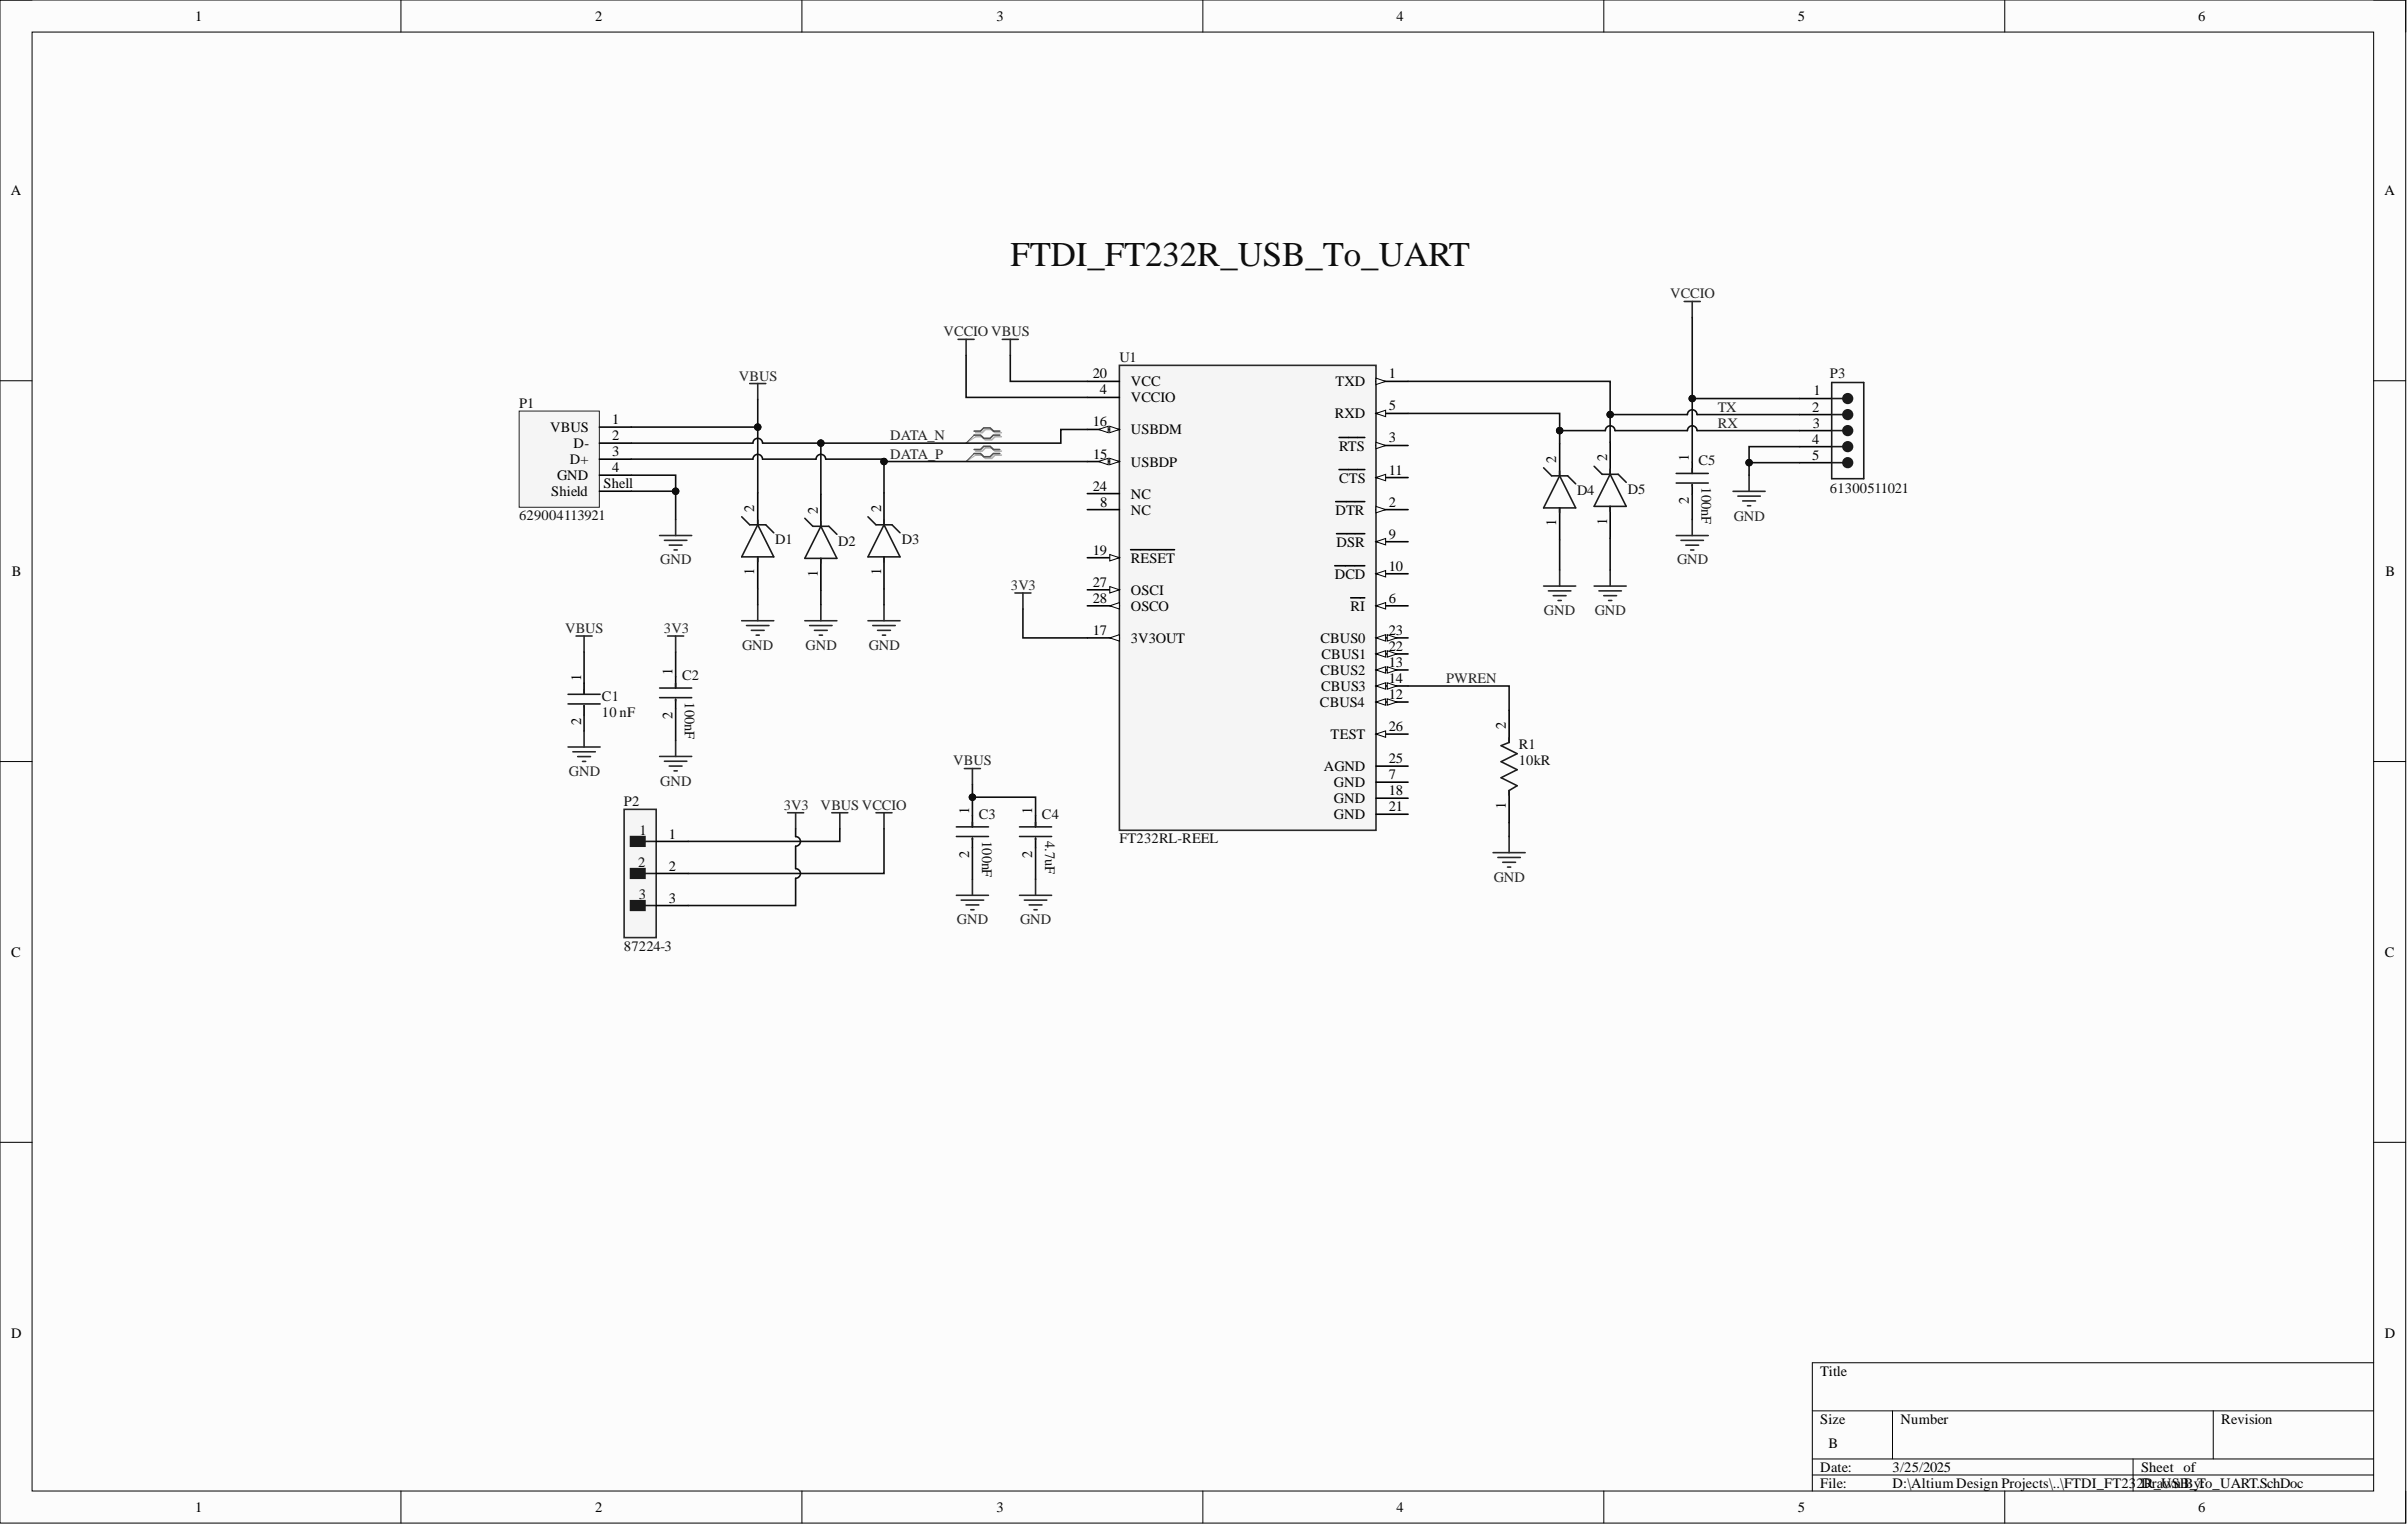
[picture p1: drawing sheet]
<svg xmlns="http://www.w3.org/2000/svg" width="381mm" height="241mm" viewBox="0 0 381 241" stroke-linecap="round" stroke-linejoin="round" font-family="sans-serif">
<defs><g id="words">
<text font-size="5.5" fill="#0e0e0e" x="159.9" y="42">FTDI_FT232R_USB_To_UART</text>
<g font-size="2.3">
<text x="30.9" y="3.3">1</text>
<text x="94.1" y="3.3">2</text>
<text x="157.7" y="3.3">3</text>
<text x="220.9" y="3.3">4</text>
<text x="284.5" y="3.3">5</text>
<text x="347.8" y="3.3">6</text>
<text x="1.7" y="30.9">A</text>
<text x="377.3" y="30.9">A</text>
<text x="172.9" y="59.9">20</text>
<text x="219.8" y="59.9">1</text>
<text x="174" y="62.4">4</text>
<text x="178.9" y="61.1">VCC</text>
<text x="178.9" y="63.7">VCCIO</text>
<text x="211.3" y="61.1">TXD</text>
<text x="219.8" y="64.9">5</text>
<text x="286.7" y="65.1">2</text>
<text x="286.9" y="62.6">1</text>
<text x="87" y="68.3">VBUS</text>
<text x="90.8" y="70.9">D-</text>
<text x="96.9" y="67.1">1</text>
<text x="96.9" y="69.6">2</text>
<text x="172.9" y="67.5">16</text>
<text x="178.9" y="68.7">USBDM</text>
<text x="211.2" y="66.2">RXD</text>
<text x="211.9" y="71.3">RTS</text>
<text x="219.8" y="70">3</text>
<text x="286.7" y="70.2">4</text>
<text x="286.8" y="67.6">3</text>
<text x="88.1" y="75.9">GND</text>
<text x="90.2" y="73.4">D+</text>
<text x="95.5" y="77.2">Shell</text>
<text x="96.9" y="72.1">3</text>
<text x="96.9" y="74.7">4</text>
<text x="172.9" y="77.6">24</text>
<text x="173" y="72.6">15</text>
<text x="178.9" y="73.8">USBDP</text>
<text x="211.9" y="76.4">CTS</text>
<text x="219.8" y="75.1">11</text>
<text x="246.2" y="73.2" transform="rotate(-90 246.2 73.2)">2</text>
<text x="254.3" y="73" transform="rotate(-90 254.3 73)">2</text>
<text x="267.2" y="72.9" transform="rotate(-90 267.2 72.9)">1</text>
<text x="286.7" y="72.7">5</text>
<text x="87.2" y="78.5">Shield</text>
<text x="119.4" y="81" transform="rotate(-90 119.4 81)">2</text>
<text x="129.4" y="81.3" transform="rotate(-90 129.4 81.3)">2</text>
<text x="139.4" y="81" transform="rotate(-90 139.4 81)">2</text>
<text x="174.1" y="80.2">8</text>
<text x="178.9" y="81.4">NC</text>
<text x="178.9" y="78.9">NC</text>
<text x="211.3" y="81.4">DTR</text>
<text x="219.8" y="80.2">2</text>
<text x="246.2" y="83.3" transform="rotate(-90 246.2 83.3)">1</text>
<text x="254.3" y="83" transform="rotate(-90 254.3 83)">1</text>
<text x="267.2" y="79.7" transform="rotate(-90 267.2 79.7)">2</text>
<text x="172.9" y="87.8">19</text>
<text x="178.9" y="89">RESET</text>
<text x="211.5" y="86.5">DSR</text>
<text x="219.8" y="85.2">9</text>
<text x="1.9" y="91.2">B</text>
<text x="119.4" y="91" transform="rotate(-90 119.4 91)">1</text>
<text x="129.4" y="91.2" transform="rotate(-90 129.4 91.2)">1</text>
<text x="139.4" y="91" transform="rotate(-90 139.4 91)">1</text>
<text x="172.9" y="92.8">27</text>
<text x="172.9" y="95.4">28</text>
<text x="178.9" y="94.1">OSCI</text>
<text x="211.2" y="91.6">DCD</text>
<text x="219.8" y="90.3">10</text>
<text x="219.8" y="95.4">6</text>
<text x="377.4" y="91.2">B</text>
<text x="172.9" y="100.5">17</text>
<text x="178.9" y="101.7">3V3OUT</text>
<text x="178.9" y="96.7">OSCO</text>
<text x="208.9" y="101.7">CBUS0</text>
<text x="213.7" y="96.7">RI</text>
<text x="219.8" y="100.5">23</text>
<text x="91.9" y="107.8" transform="rotate(-90 91.9 107.8)">1</text>
<text x="106.4" y="106.8" transform="rotate(-90 106.4 106.8)">1</text>
<text x="208.9" y="106.8">CBUS2</text>
<text x="209.1" y="104.3">CBUS1</text>
<text x="219.8" y="103">22</text>
<text x="219.8" y="105.5">13</text>
<text x="106.4" y="113.7" transform="rotate(-90 106.4 113.7)">2</text>
<text x="208.8" y="111.9">CBUS4</text>
<text x="209" y="109.3">CBUS3</text>
<text x="219.8" y="108.1">14</text>
<text x="219.8" y="110.6">12</text>
<text x="91.9" y="114.7" transform="rotate(-90 91.9 114.7)">2</text>
<text x="210.5" y="116.9">TEST</text>
<text x="219.8" y="115.7">26</text>
<text x="238.3" y="115.4" transform="rotate(-90 238.3 115.4)">2</text>
<text x="209.4" y="122">AGND</text>
<text x="211" y="124.6">GND</text>
<text x="219.8" y="120.8">25</text>
<text x="219.8" y="123.3">7</text>
<text x="219.8" y="125.8">18</text>
<text x="153.4" y="128.8" transform="rotate(-90 153.4 128.8)">1</text>
<text x="163.3" y="128.8" transform="rotate(-90 163.3 128.8)">1</text>
<text x="211" y="127.1">GND</text>
<text x="211" y="129.6">GND</text>
<text x="219.8" y="128.4">21</text>
<text x="238.3" y="127.9" transform="rotate(-90 238.3 127.9)">1</text>
<text x="105.8" y="132.7">1</text>
<text x="105.8" y="137.7">2</text>
<text x="153.4" y="135.7" transform="rotate(-90 153.4 135.7)">2</text>
<text x="163.3" y="135.7" transform="rotate(-90 163.3 135.7)">2</text>
<text x="105.8" y="142.8">3</text>
<text x="1.8" y="151.4">C</text>
<text x="377.3" y="151.4">C</text>
<text x="1.8" y="211.7">D</text>
<text x="377.3" y="211.7">D</text>
<text x="288" y="217.7">Title</text>
<text x="288" y="225.3">Size</text>
<text x="300.7" y="225.3">Number</text>
<text x="351.5" y="225.3">Revision</text>
<text x="288" y="232.9">Date:</text>
<text x="289.3" y="229.1">B</text>
<text x="299.4" y="232.9">3/25/2025</text>
<text x="338.8" y="232.9">Sheet of</text>
<text x="30.9" y="239.2">1</text>
<text x="94.1" y="239.2">2</text>
<text x="157.7" y="239.2">3</text>
<text x="220.9" y="239.2">4</text>
<text x="284.5" y="239.2">5</text>
<text x="288" y="235.4">File:</text>
<text x="299.4" y="235.4">D:\Altium Design Projects\..\FTDI_FT23</text>
<text x="338" y="235.4">2Drawn By:o_UART.SchDoc</text>
<text x="339.2" y="235.4">R_USB_T</text>
<text x="347.8" y="239.2">6</text>
</g>
<g font-size="2.3" fill="#262626">
<text x="264.2" y="47.2">VCCIO</text>
<text x="149.3" y="53.2">VCCIO VBUS</text>
<text x="116.9" y="60.2">VBUS</text>
<text x="271.8" y="65.1">TX</text>
<text x="140.8" y="69.6">DATA_N</text>
<text x="271.8" y="67.6">RX</text>
<text x="140.8" y="72.6">DATA_P</text>
<text x="274.3" y="82.4">GND</text>
<text x="104.5" y="89.3">GND</text>
<text x="265.3" y="89.3">GND</text>
<text x="160" y="93.4">3V3</text>
<text x="89.4" y="100.1">VBUS</text>
<text x="105.1" y="100.1">3V3</text>
<text x="244.3" y="97.3">GND</text>
<text x="252.3" y="97.3">GND</text>
<text x="117.4" y="102.8">GND</text>
<text x="127.5" y="102.8">GND</text>
<text x="137.5" y="102.8">GND</text>
<text x="228.8" y="108.1">PWREN</text>
<text x="90" y="122.8">GND</text>
<text x="104.5" y="124.3">GND</text>
<text x="150.8" y="121.1">VBUS</text>
<text x="124" y="128.1">3V3</text>
<text x="129.8" y="128.1">VBUS VCCIO</text>
<text x="236.3" y="139.5">GND</text>
<text x="151.4" y="146.2">GND</text>
<text x="161.4" y="146.2">GND</text>
</g>
<g font-size="2.3" fill="#0e0e0e">
<text x="177.1" y="57.3">U1</text>
<text x="289.5" y="59.8">P3</text>
<text x="82.1" y="64.5">P1</text>
<text x="268.7" y="73.7">C5</text>
<text x="269.2" y="77.1" transform="rotate(90 269.2 77.1)">100nF</text>
<text x="82.1" y="82.3">629004113921</text>
<text x="249.5" y="78.3">D4</text>
<text x="257.6" y="78.1">D5</text>
<text x="289.5" y="78">61300511021</text>
<text x="122.7" y="86.1">D1</text>
<text x="132.6" y="86.3">D2</text>
<text x="142.7" y="86.1">D3</text>
<text x="107.9" y="107.6">C2</text>
<text x="95.2" y="113.4">10 nF</text>
<text x="95.2" y="110.9">C1</text>
<text x="108.4" y="111.1" transform="rotate(90 108.4 111.1)">100nF</text>
<text x="240.3" y="118.5">R1</text>
<text x="240.3" y="121">10kR</text>
<text x="98.7" y="127.6">P2</text>
<text x="154.9" y="129.5">C3</text>
<text x="164.9" y="129.5">C4</text>
<text x="101" y="137.2">2</text>
<text x="101.2" y="132.2">1</text>
<text x="155.4" y="133" transform="rotate(90 155.4 133)">100nF</text>
<text x="165.4" y="133" transform="rotate(90 165.4 133)">4.7uF</text>
<text x="177.1" y="133.4">FT232RL-REEL</text>
<text x="101.1" y="142.3">3</text>
<text x="98.7" y="150.4">87224-3</text>
</g>
</g></defs>
<path d="M0 0h380.6v241h-380.6z" fill-rule="evenodd" fill="#fcfcfc"/>
<path d="M0 0h380.6v241h-380.6z" fill="none" stroke="#000" stroke-width=".16"/>
<path d="M5.1 5.1h370.5v230.8h-370.5z" fill-rule="evenodd" fill="#fcfcfc"/>
<g fill="none" stroke="#000" stroke-width=".16">
<path d="M0 0h5.1M63.4 0v5.1M126.9 0v5.1M190.3 0v5.1M253.8 0v5.1M317.2 0v5.1M375.6 0h5v5.1M5.1 5.1h370.5v230.8h-370.5zM0 60.2h5.1M375.6 60.2h5M0 120.5h5.1M375.6 120.5h5"/>
<path d="M0 180.7h5.1M375.6 180.7h5M375.6 215.6h-88.9v20.3M63.4 235.9v5.1M126.9 235.9v5.1M190.3 235.9v5.1M253.8 235.9v5.1M286.7 223.2h88.9M286.7 230.9h88.9M286.7 233.4h88.9M299.4 223.2v7.7M317.2 235.9v5.1"/>
<path d="M337.5 230.9v5M350.2 223.2v7.7M380.6 235.9v5.1"/>
</g>
<path d="M284.7 65.6h5.1M284.7 63.1h5.1" fill="none" stroke="#000" stroke-width=".25"/>
<path d="M289.8 65.6h1.8" fill="none" stroke="#1c1c1c" stroke-width=".25"/>
<circle cx="292.4" cy="65.6" r=".76" fill="#1c1c1c"/>
<g fill="none" stroke="#1c1c1c" stroke-width=".25">
<path d="M289.8 63.1h1.8M289.8 68.1h1.8"/>
<circle cx="292.4" cy="65.6" r=".76"/>
</g>
<path d="M284.7 68.1h5.1" fill="none" stroke="#000" stroke-width=".25"/>
<circle cx="292.4" cy="68.1" r=".76" fill="#1c1c1c"/>
<g fill="none" stroke="#1c1c1c" stroke-width=".25">
<path d="M289.8 70.7h1.8"/>
<circle cx="292.4" cy="68.1" r=".76"/>
</g>
<path d="M284.7 70.7h5.1" fill="none" stroke="#000" stroke-width=".25"/>
<circle cx="292.4" cy="70.7" r=".76" fill="#1c1c1c"/>
<g fill="none" stroke="#1c1c1c" stroke-width=".25">
<path d="M289.8 73.2h1.8"/>
<circle cx="292.4" cy="70.7" r=".76"/>
</g>
<path d="M284.7 73.2h5.1" fill="none" stroke="#000" stroke-width=".25"/>
<circle cx="292.4" cy="73.2" r=".76" fill="#1c1c1c"/>
<g fill="none" stroke="#1c1c1c" stroke-width=".25">
<path d="M289.8 60.5h5.1v15.2h-5.1z"/>
<circle cx="292.4" cy="73.2" r=".76"/>
</g>
<circle cx="292.4" cy="63.1" r=".76" fill="#1c1c1c"/>
<g fill="none" stroke="#1c1c1c" stroke-width=".25">
<path d="M244.2 74l1.3 1.3h2.5l1.3 1.3M246.8 75.3l2.5 5.1h-5.1zM246.8 74.5v.8M252.2 73.8l1.3 1.2h2.5l1.3 1.3M254.8 75l2.5 5.1h-5.1zM254.8 74.3v.7M117.4 81.8l1.2 1.2h2.6l1.2 1.3M119.9 83l2.5 5.1h-5zM119.9 82.3v.7M119.9 88.1v.8M127.3 82l1.3 1.3h2.5l1.3 1.2M129.9 83.3l2.5 5h-5.1z"/>
<path d="M129.9 82.5v.8M129.9 88.3v.8M137.3 81.8l1.3 1.2h2.5l1.3 1.3M139.9 83l2.5 5.1h-5.1zM139.9 82.3v.7M139.9 88.1v.8M246.8 80.4v.7M254.8 80.1v.8M89.9 109.9h5.1M89.9 111.4h5.1M92.4 109.1v.8M92.4 111.6v.3"/>
<path d="M104.4 108.9h5M104.4 110.4h5M106.9 108.1v.8M106.9 110.6v.3M151.3 130.8h5.1M151.3 132.4h5.1M153.9 130.1v.7M153.9 132.6v.3M161.3 130.8h5.1M161.3 132.4h5.1M163.8 130.1v.7M163.8 132.6v.3"/>
<circle cx="292.4" cy="63.1" r=".76"/>
</g>
<g fill="none" stroke="#000" stroke-width=".25">
<path d="M119.9 78v5M129.9 78.2v5.1M139.9 78v5M246.8 70.2v5.1M254.8 70v5M119.9 88.1v5.1M129.9 88.3v5.1M139.9 88.1v5.1M246.8 80.4v5M254.8 80.1v5.1M92.4 108.1v1.8M92.4 111.6v1.6"/>
<path d="M106.9 107.1v1.8M106.9 110.6v1.6M153.9 129.1v1.7M153.9 132.6v1.5M163.8 129.1v1.7M163.8 132.6v1.5"/>
</g>
<g fill="none" stroke="#262626" stroke-width=".25">
<path d="M158.6 53.7h2.5M159.9 53.7v2.5M118.6 60.7h2.6M119.9 60.7v2.5M104.4 84.7h5M105.1 85.5h3.6M105.9 86.3h2M106.6 87h.6M106.9 82.2v2.5M117.4 98.2h5M118.1 99h3.6M118.9 99.7h2"/>
<path d="M119.9 95.7v2.5M127.3 98.2h5.1M128.1 99h3.6M128.9 99.7h2M129.9 95.7v2.5M137.3 98.2h5.1M138.1 99h3.5M138.9 99.7h2M139.9 95.7v2.5M89.9 118.2h5.1M90.6 119h3.6M91.1 100.6h2.6"/>
<path d="M91.4 119.7h2M92.4 100.6v2.6M92.4 115.7v2.5M104.4 119.7h5M105.6 100.6h2.6M106.9 100.6v2.6M106.9 117.2v2.5M119.6 100.5h.5M129.6 100.5h.5M139.6 100.5h.5M92.2 120.5h.5M105.1 120.5h3.6"/>
<path d="M105.9 121.2h2M106.6 122h.6M152.6 121.6h2.5M153.9 121.6v2.5M153.9 139.1v2.6M163.8 139.1v2.6M151.3 141.7h5.1M152.1 142.4h3.5M152.8 143.2h2.1M153.6 143.9h.5M161.3 141.7h5.1M162.1 142.4h3.5"/>
<path d="M162.8 143.2h2.1M163.6 143.9h.5"/>
</g>
<path d="M82.1 65h12.7v15.3h-12.7z" fill-rule="evenodd" fill="#f5f5f5"/>
<path d="M82.1 65h12.7v15.3h-12.7z" fill="none" stroke="#262626" stroke-width=".16"/>
<path d="M94.8 67.6h5.1M94.8 70.1h5.1M94.8 72.7h5.1M94.8 75.2h5.1M94.8 77.7h5.1M267.7 73.1v1.8M267.7 76.7v1.5" fill="none" stroke="#000" stroke-width=".25"/>
<g fill="none" stroke="#262626" stroke-width=".25">
<path d="M151.6 53.7h2.5M152.9 53.7v2.5M266.5 47.7h2.5M267.7 47.7v2.5M274.2 77.7h5.1M275 78.5h3.5M275.7 79.3h2.1M276.7 75.2v2.5M244.2 92.7h5.1M245 93.5h3.5M245.8 94.3h2M246.5 95h.5"/>
<path d="M246.8 90.2v2.5M252.2 92.7h5.1M253 93.5h3.5M253.7 94.3h2.1M254.5 95h.5M254.8 90.2v2.5M265.2 84.7h5.1M266 85.5h3.5M266.7 86.3h2.1M267.5 87h.5M267.7 82.2v2.5M276.5 80h.5"/>
<path d="M124.6 128.6h2.6M125.9 128.6v2.5M131.6 128.6h2.5M132.9 128.6v2.5M138.6 128.6h2.5M139.9 128.6v2.5"/>
</g>
<path d="M265.2 74.9h5.1M265.2 76.4h5.1M267.7 74.1v.8M267.7 76.7v.2" fill="none" stroke="#1c1c1c" stroke-width=".25"/>
<path d="M154.4 68.5h1l.5-.5h1l.5 .5h1M154.4 69.1h1l.5 .5h1l.5-.5h1" fill="none" stroke="#aeaeae" stroke-width=".25"/>
<path d="M154.4 69.1l-1.5 1" fill="none" stroke="#aeaeae" stroke-width=".16"/>
<path d="M154.1 68.2h1l.5-.5h1.1l.5 .5h1M154.1 68.8h1l.5 .6h1.1l.5-.6h1" fill="none" stroke="#4c4c4c" stroke-width=".25"/>
<path d="M154.1 68.8l-1.2 1.3" fill="none" stroke="#4c4c4c" stroke-width=".16"/>
<path d="M177.1 57.8h40.6v73.6h-40.6z" fill-rule="evenodd" fill="#f5f5f5"/>
<path d="M177.1 57.8h40.6v73.6h-40.6z" fill="none" stroke="#262626" stroke-width=".25"/>
<path d="M172 100.9h5.1" fill="none" stroke="#000" stroke-width=".25"/>
<path d="M175.6 100.9l1.5-.5v1z" fill="#fbfbfb"/>
<path d="M175.6 100.9l1.5-.5v1z" fill="none" stroke="#000" stroke-width=".16"/>
<path d="M172 60.3h5.1M172 62.9h5.1M217.7 100.9h5.1" fill="none" stroke="#000" stroke-width=".25"/>
<path d="M217.7 100.9l1.5-.5v1z" fill="#fbfbfb"/>
<path d="M217.7 100.9l1.5-.5v1z" fill="none" stroke="#000" stroke-width=".16"/>
<path d="M219.5 100.4l1.5 .5-1.5 .5z" fill="#fbfbfb"/>
<path d="M219.5 100.4l1.5 .5-1.5 .5z" fill="none" stroke="#000" stroke-width=".16"/>
<path d="M217.7 103.5h5.1" fill="none" stroke="#000" stroke-width=".25"/>
<path d="M217.7 103.5l1.5-.5v1z" fill="#fbfbfb"/>
<path d="M217.7 103.5l1.5-.5v1z" fill="none" stroke="#000" stroke-width=".16"/>
<path d="M219.5 103l1.5 .5-1.5 .5z" fill="#fbfbfb"/>
<path d="M219.5 103l1.5 .5-1.5 .5z" fill="none" stroke="#000" stroke-width=".16"/>
<path d="M217.7 106h5.1" fill="none" stroke="#000" stroke-width=".25"/>
<path d="M217.7 106l1.5-.5v1z" fill="#fbfbfb"/>
<path d="M217.7 106l1.5-.5v1z" fill="none" stroke="#000" stroke-width=".16"/>
<path d="M219.5 105.5l1.5 .5-1.5 .5z" fill="#fbfbfb"/>
<path d="M219.5 105.5l1.5 .5-1.5 .5z" fill="none" stroke="#000" stroke-width=".16"/>
<path d="M217.7 108.5h5.1" fill="none" stroke="#000" stroke-width=".25"/>
<path d="M217.7 108.5l1.5-.5v1.1z" fill="#fbfbfb"/>
<path d="M217.7 108.5l1.5-.5v1.1z" fill="none" stroke="#000" stroke-width=".16"/>
<path d="M219.5 108l1.5 .5-1.5 .6z" fill="#fbfbfb"/>
<path d="M219.5 108l1.5 .5-1.5 .6z" fill="none" stroke="#000" stroke-width=".16"/>
<path d="M217.7 111.1h5.1" fill="none" stroke="#000" stroke-width=".25"/>
<path d="M217.7 111.1l1.5-.5v1z" fill="#fbfbfb"/>
<path d="M217.7 111.1l1.5-.5v1z" fill="none" stroke="#000" stroke-width=".16"/>
<path d="M219.5 110.6l1.5 .5-1.5 .5z" fill="#fbfbfb"/>
<path d="M219.5 110.6l1.5 .5-1.5 .5z" fill="none" stroke="#000" stroke-width=".16"/>
<path d="M217.7 75.6h5.1" fill="none" stroke="#000" stroke-width=".25"/>
<path d="M217.7 75.6l1.5-.5v1z" fill="#fbfbfb"/>
<path d="M217.7 75.6l1.5-.5v1z" fill="none" stroke="#000" stroke-width=".16"/>
<path d="M211.9 74.3h4M217.7 90.8h5.1" fill="none" stroke="#000" stroke-width=".25"/>
<path d="M217.7 90.8l1.5-.5v1z" fill="#fbfbfb"/>
<path d="M217.7 90.8l1.5-.5v1z" fill="none" stroke="#000" stroke-width=".16"/>
<path d="M211.2 89.5h4.7M217.7 85.7h5.1" fill="none" stroke="#000" stroke-width=".25"/>
<path d="M217.7 85.7l1.5-.5v1z" fill="#fbfbfb"/>
<path d="M217.7 85.7l1.5-.5v1z" fill="none" stroke="#000" stroke-width=".16"/>
<path d="M211.5 84.4h4.4M217.7 80.6h5.1" fill="none" stroke="#000" stroke-width=".25"/>
<path d="M217.7 80.1l1.5 .5-1.5 .5z" fill="#fbfbfb"/>
<path d="M217.7 80.1l1.5 .5-1.5 .5z" fill="none" stroke="#000" stroke-width=".16"/>
<path d="M211.3 79.4h4.6M172 88.2h5.1" fill="none" stroke="#000" stroke-width=".25"/>
<path d="M175.6 87.7l1.5 .5-1.5 .6z" fill="#fbfbfb"/>
<path d="M175.6 87.7l1.5 .5-1.5 .6z" fill="none" stroke="#000" stroke-width=".16"/>
<path d="M178.9 87h6.9M217.7 95.9h5.1" fill="none" stroke="#000" stroke-width=".25"/>
<path d="M217.7 95.9l1.5-.5v1z" fill="#fbfbfb"/>
<path d="M217.7 95.9l1.5-.5v1z" fill="none" stroke="#000" stroke-width=".16"/>
<path d="M217.7 70.5h5.1M213.7 94.6h2.2" fill="none" stroke="#000" stroke-width=".25"/>
<path d="M217.7 70l1.5 .5-1.5 .5z" fill="#fbfbfb"/>
<path d="M217.7 70l1.5 .5-1.5 .5z" fill="none" stroke="#000" stroke-width=".16"/>
<path d="M211.9 69.2h4M172 93.3h5.1" fill="none" stroke="#000" stroke-width=".25"/>
<path d="M175.6 92.8l1.5 .5-1.5 .5z" fill="#fbfbfb"/>
<path d="M175.6 92.8l1.5 .5-1.5 .5z" fill="none" stroke="#000" stroke-width=".16"/>
<path d="M172 95.9h5.1" fill="none" stroke="#000" stroke-width=".25"/>
<path d="M175.6 95.9l1.5-.5v1z" fill="#fbfbfb"/>
<path d="M175.6 95.9l1.5-.5v1z" fill="none" stroke="#000" stroke-width=".16"/>
<path d="M217.7 65.4h5.1" fill="none" stroke="#000" stroke-width=".25"/>
<path d="M217.7 65.4l1.5-.5v1z" fill="#fbfbfb"/>
<path d="M217.7 65.4l1.5-.5v1z" fill="none" stroke="#000" stroke-width=".16"/>
<path d="M217.7 116.2h5.1" fill="none" stroke="#000" stroke-width=".25"/>
<path d="M217.7 116.2l1.5-.6v1.1z" fill="#fbfbfb"/>
<path d="M217.7 116.2l1.5-.6v1.1z" fill="none" stroke="#000" stroke-width=".16"/>
<path d="M217.7 60.3h5.1" fill="none" stroke="#000" stroke-width=".25"/>
<path d="M217.7 59.8l1.5 .5-1.5 .6z" fill="#fbfbfb"/>
<path d="M217.7 59.8l1.5 .5-1.5 .6z" fill="none" stroke="#000" stroke-width=".16"/>
<path d="M172 68h5.1" fill="none" stroke="#000" stroke-width=".25"/>
<path d="M175.6 67.4l1.5 .6-1.5 .5z" fill="#fbfbfb"/>
<path d="M175.6 67.4l1.5 .6-1.5 .5z" fill="none" stroke="#000" stroke-width=".16"/>
<path d="M173.8 68l1.5-.6v1.1z" fill="#fbfbfb"/>
<path d="M173.8 68l1.5-.6v1.1z" fill="none" stroke="#000" stroke-width=".16"/>
<path d="M172 73h5.1" fill="none" stroke="#000" stroke-width=".25"/>
<path d="M175.6 72.5l1.5 .5-1.5 .5z" fill="#fbfbfb"/>
<path d="M175.6 72.5l1.5 .5-1.5 .5z" fill="none" stroke="#000" stroke-width=".16"/>
<path d="M173.8 73l1.5-.5v1z" fill="#fbfbfb"/>
<path d="M173.8 73l1.5-.5v1z" fill="none" stroke="#000" stroke-width=".16"/>
<path d="M172 78.1h5.1M172 80.6h5.1M238.8 112.4v5.1M217.7 121.2h5.1M217.7 123.8h5.1M217.7 126.3h5.1M217.7 128.8h5.1M238.8 125.1v5.1" fill="none" stroke="#000" stroke-width=".25"/>
<path d="M160.6 93.8h2.5M161.9 93.8v2.6M236.2 134.9h5.1M237 135.7h3.6M237.8 136.4h2M238.5 137.2h.5M238.8 132.4v2.5" fill="none" stroke="#262626" stroke-width=".25"/>
<path d="M238.8 116.7v.8l-1.3 .5 2.5 1.3-2.5 1.2 2.5 1.3-2.5 1.3 2.5 1.2-1.2 .8v.7" fill="none" stroke="#1c1c1c" stroke-width=".25"/>
<path d="M154.4 71.4h1l.5-.5h1l.5 .5h1M154.4 72h1l.5 .5h1l.5-.5h1" fill="none" stroke="#aeaeae" stroke-width=".25"/>
<path d="M154.4 72l-1.5 1" fill="none" stroke="#aeaeae" stroke-width=".16"/>
<path d="M154.1 71.1h1l.5-.5h1.1l.5 .5h1M154.1 71.8h1l.5 .5h1.1l.5-.5h1" fill="none" stroke="#4c4c4c" stroke-width=".25"/>
<path d="M154.1 71.8l-1.2 1.2" fill="none" stroke="#4c4c4c" stroke-width=".16"/>
<path d="M98.7 128.1h5.1v20.3h-5.1z" fill-rule="evenodd" fill="#f5f5f5"/>
<path d="M98.7 128.1h5.1v20.3h-5.1z" fill="none" stroke="#262626" stroke-width=".25"/>
<path d="M99.8 132.4h2.2v1.5h-2.2z" fill-rule="evenodd" fill="#1c1c1c"/>
<path d="M99.8 132.4h2.2v1.5h-2.2zM102 133.1h1.8" fill="none" stroke="#1c1c1c" stroke-width=".25"/>
<path d="M99.8 137.4h2.2v1.6h-2.2z" fill-rule="evenodd" fill="#1c1c1c"/>
<path d="M99.8 137.4h2.2v1.6h-2.2zM102 138.2h1.8" fill="none" stroke="#1c1c1c" stroke-width=".25"/>
<path d="M99.8 142.5h2.2v1.5h-2.2z" fill-rule="evenodd" fill="#1c1c1c"/>
<path d="M99.8 142.5h2.2v1.5h-2.2zM102 143.3h1.8" fill="none" stroke="#1c1c1c" stroke-width=".25"/>
<path d="M103.8 133.1h5.1M103.8 138.2h5.1M103.8 143.3h5.1" fill="none" stroke="#000" stroke-width=".25"/>
<path d="M119.9 93.2v2.5M129.9 93.4v2.3M139.9 93.2v2.5M92.4 103.2v4.9M92.4 113.2v2.5M106.9 103.2v3.9M106.9 112.2v5M153.9 126.1h9.9v3M153.9 134.1v5M163.8 134.1v5" fill="none" stroke="#0e0e0e" stroke-width=".25"/>
<circle cx="153.9" cy="126.1" r=".51" fill="#0e0e0e"/>
<circle cx="153.9" cy="126.1" r=".51" fill="none" stroke="#0e0e0e" stroke-width=".16"/>
<path d="M129.9 70.1v8.1" fill="none" stroke="#0e0e0e" stroke-width=".25"/>
<circle cx="129.9" cy="70.1" r=".51" fill="#0e0e0e"/>
<circle cx="129.9" cy="70.1" r=".51" fill="none" stroke="#0e0e0e" stroke-width=".16"/>
<path d="M106.9 77.7v4.5" fill="none" stroke="#0e0e0e" stroke-width=".25"/>
<circle cx="106.9" cy="77.7" r=".51" fill="#0e0e0e"/>
<circle cx="106.9" cy="77.7" r=".51" fill="none" stroke="#0e0e0e" stroke-width=".16"/>
<path d="M99.9 67.6h20v10.4" fill="none" stroke="#0e0e0e" stroke-width=".25"/>
<circle cx="119.9" cy="67.6" r=".51" fill="#0e0e0e"/>
<circle cx="119.9" cy="67.6" r=".51" fill="none" stroke="#0e0e0e" stroke-width=".16"/>
<path d="M119.9 63.2v4.4" fill="none" stroke="#0e0e0e" stroke-width=".25"/>
<circle cx="119.9" cy="67.6" r=".51" fill="#0e0e0e"/>
<circle cx="119.9" cy="67.6" r=".51" fill="none" stroke="#0e0e0e" stroke-width=".16"/>
<path d="M99.9 75.2h7v2.5h-7" fill="none" stroke="#0e0e0e" stroke-width=".25"/>
<circle cx="106.9" cy="77.7" r=".51" fill="#0e0e0e"/>
<circle cx="106.9" cy="77.7" r=".51" fill="none" stroke="#0e0e0e" stroke-width=".16"/>
<path d="M267.7 78.2v4M276.7 73.2h8" fill="none" stroke="#0e0e0e" stroke-width=".25"/>
<circle cx="276.7" cy="73.2" r=".51" fill="#0e0e0e"/>
<circle cx="276.7" cy="73.2" r=".51" fill="none" stroke="#0e0e0e" stroke-width=".16"/>
<path d="M267.7 50.2v12.9M246.8 85.4v4.8M254.8 85.2v5" fill="none" stroke="#0e0e0e" stroke-width=".25"/>
<circle cx="267.7" cy="63.1" r=".51" fill="#0e0e0e"/>
<circle cx="267.7" cy="63.1" r=".51" fill="none" stroke="#0e0e0e" stroke-width=".16"/>
<path d="M284.7 63.1h-17v10" fill="none" stroke="#0e0e0e" stroke-width=".25"/>
<circle cx="267.7" cy="63.1" r=".51" fill="#0e0e0e"/>
<circle cx="267.7" cy="63.1" r=".51" fill="none" stroke="#0e0e0e" stroke-width=".16"/>
<path d="M284.7 70.7h-8v4.5" fill="none" stroke="#0e0e0e" stroke-width=".25"/>
<circle cx="276.7" cy="73.2" r=".51" fill="#0e0e0e"/>
<circle cx="276.7" cy="73.2" r=".51" fill="none" stroke="#0e0e0e" stroke-width=".16"/>
<path d="M152.9 56.2v6.7h19.1M159.9 56.2v4.1h12.1M172 68h-4.2v2.1h-47.1a.76 .76 0 0 0-.8-.7 .76 .76 0 0 0-.8 .7h-19.2M161.9 96.4v4.5h10.1M222.8 108.5h16v3.9M238.8 130.2v2.2" fill="none" stroke="#0e0e0e" stroke-width=".25"/>
<circle cx="129.9" cy="70.1" r=".51" fill="#0e0e0e"/>
<circle cx="129.9" cy="70.1" r=".51" fill="none" stroke="#0e0e0e" stroke-width=".16"/>
<path d="M172 73h-32.1v5" fill="none" stroke="#0e0e0e" stroke-width=".25"/>
<circle cx="139.9" cy="73" r=".51" fill="#0e0e0e"/>
<circle cx="139.9" cy="73" r=".51" fill="none" stroke="#0e0e0e" stroke-width=".16"/>
<path d="M284.7 65.6h-16.2a.76 .76 0 0 0-.8-.8 .76 .76 0 0 0-.7 .8h-12.2v4.4" fill="none" stroke="#0e0e0e" stroke-width=".25"/>
<circle cx="254.8" cy="65.6" r=".51" fill="#0e0e0e"/>
<circle cx="254.8" cy="65.6" r=".51" fill="none" stroke="#0e0e0e" stroke-width=".16"/>
<path d="M246.8 68.1v2.1" fill="none" stroke="#0e0e0e" stroke-width=".25"/>
<circle cx="246.8" cy="68.1" r=".51" fill="#0e0e0e"/>
<circle cx="246.8" cy="68.1" r=".51" fill="none" stroke="#0e0e0e" stroke-width=".16"/>
<path d="M99.9 72.7h19.2a.76 .76 0 0 1 .8-.8 .76 .76 0 0 1 .8 .8h8.4a.76 .76 0 0 1 .8-.8 .76 .76 0 0 1 .7 .8h9.3v.3" fill="none" stroke="#0e0e0e" stroke-width=".25"/>
<circle cx="139.9" cy="73" r=".51" fill="#0e0e0e"/>
<circle cx="139.9" cy="73" r=".51" fill="none" stroke="#0e0e0e" stroke-width=".16"/>
<path d="M222.8 60.3h32v5.3" fill="none" stroke="#0e0e0e" stroke-width=".25"/>
<circle cx="254.8" cy="65.6" r=".51" fill="#0e0e0e"/>
<circle cx="254.8" cy="65.6" r=".51" fill="none" stroke="#0e0e0e" stroke-width=".16"/>
<path d="M222.8 65.4h24v2.7h7.2a.76 .76 0 0 1 .8-.7 .76 .76 0 0 1 .7 .7h11.5a.76 .76 0 0 1 .7-.7 .76 .76 0 0 1 .8 .7h16.2" fill="none" stroke="#0e0e0e" stroke-width=".25"/>
<circle cx="246.8" cy="68.1" r=".51" fill="#0e0e0e"/>
<circle cx="246.8" cy="68.1" r=".51" fill="none" stroke="#0e0e0e" stroke-width=".16"/>
<path d="M153.9 124.1v5" fill="none" stroke="#0e0e0e" stroke-width=".25"/>
<circle cx="153.9" cy="126.1" r=".51" fill="#0e0e0e"/>
<circle cx="153.9" cy="126.1" r=".51" fill="none" stroke="#0e0e0e" stroke-width=".16"/>
<path d="M125.9 131.1v1.3a.76 .76 0 0 1 .7 .7 .76 .76 0 0 1-.7 .8v3.5a.76 .76 0 0 1 .7 .8 .76 .76 0 0 1-.7 .8v4.3h-17M132.9 131.1v2h-24M139.9 131.1v7.1h-31" fill="none" stroke="#0e0e0e" stroke-width=".25"/>
<use href="#words"/>
</svg>
